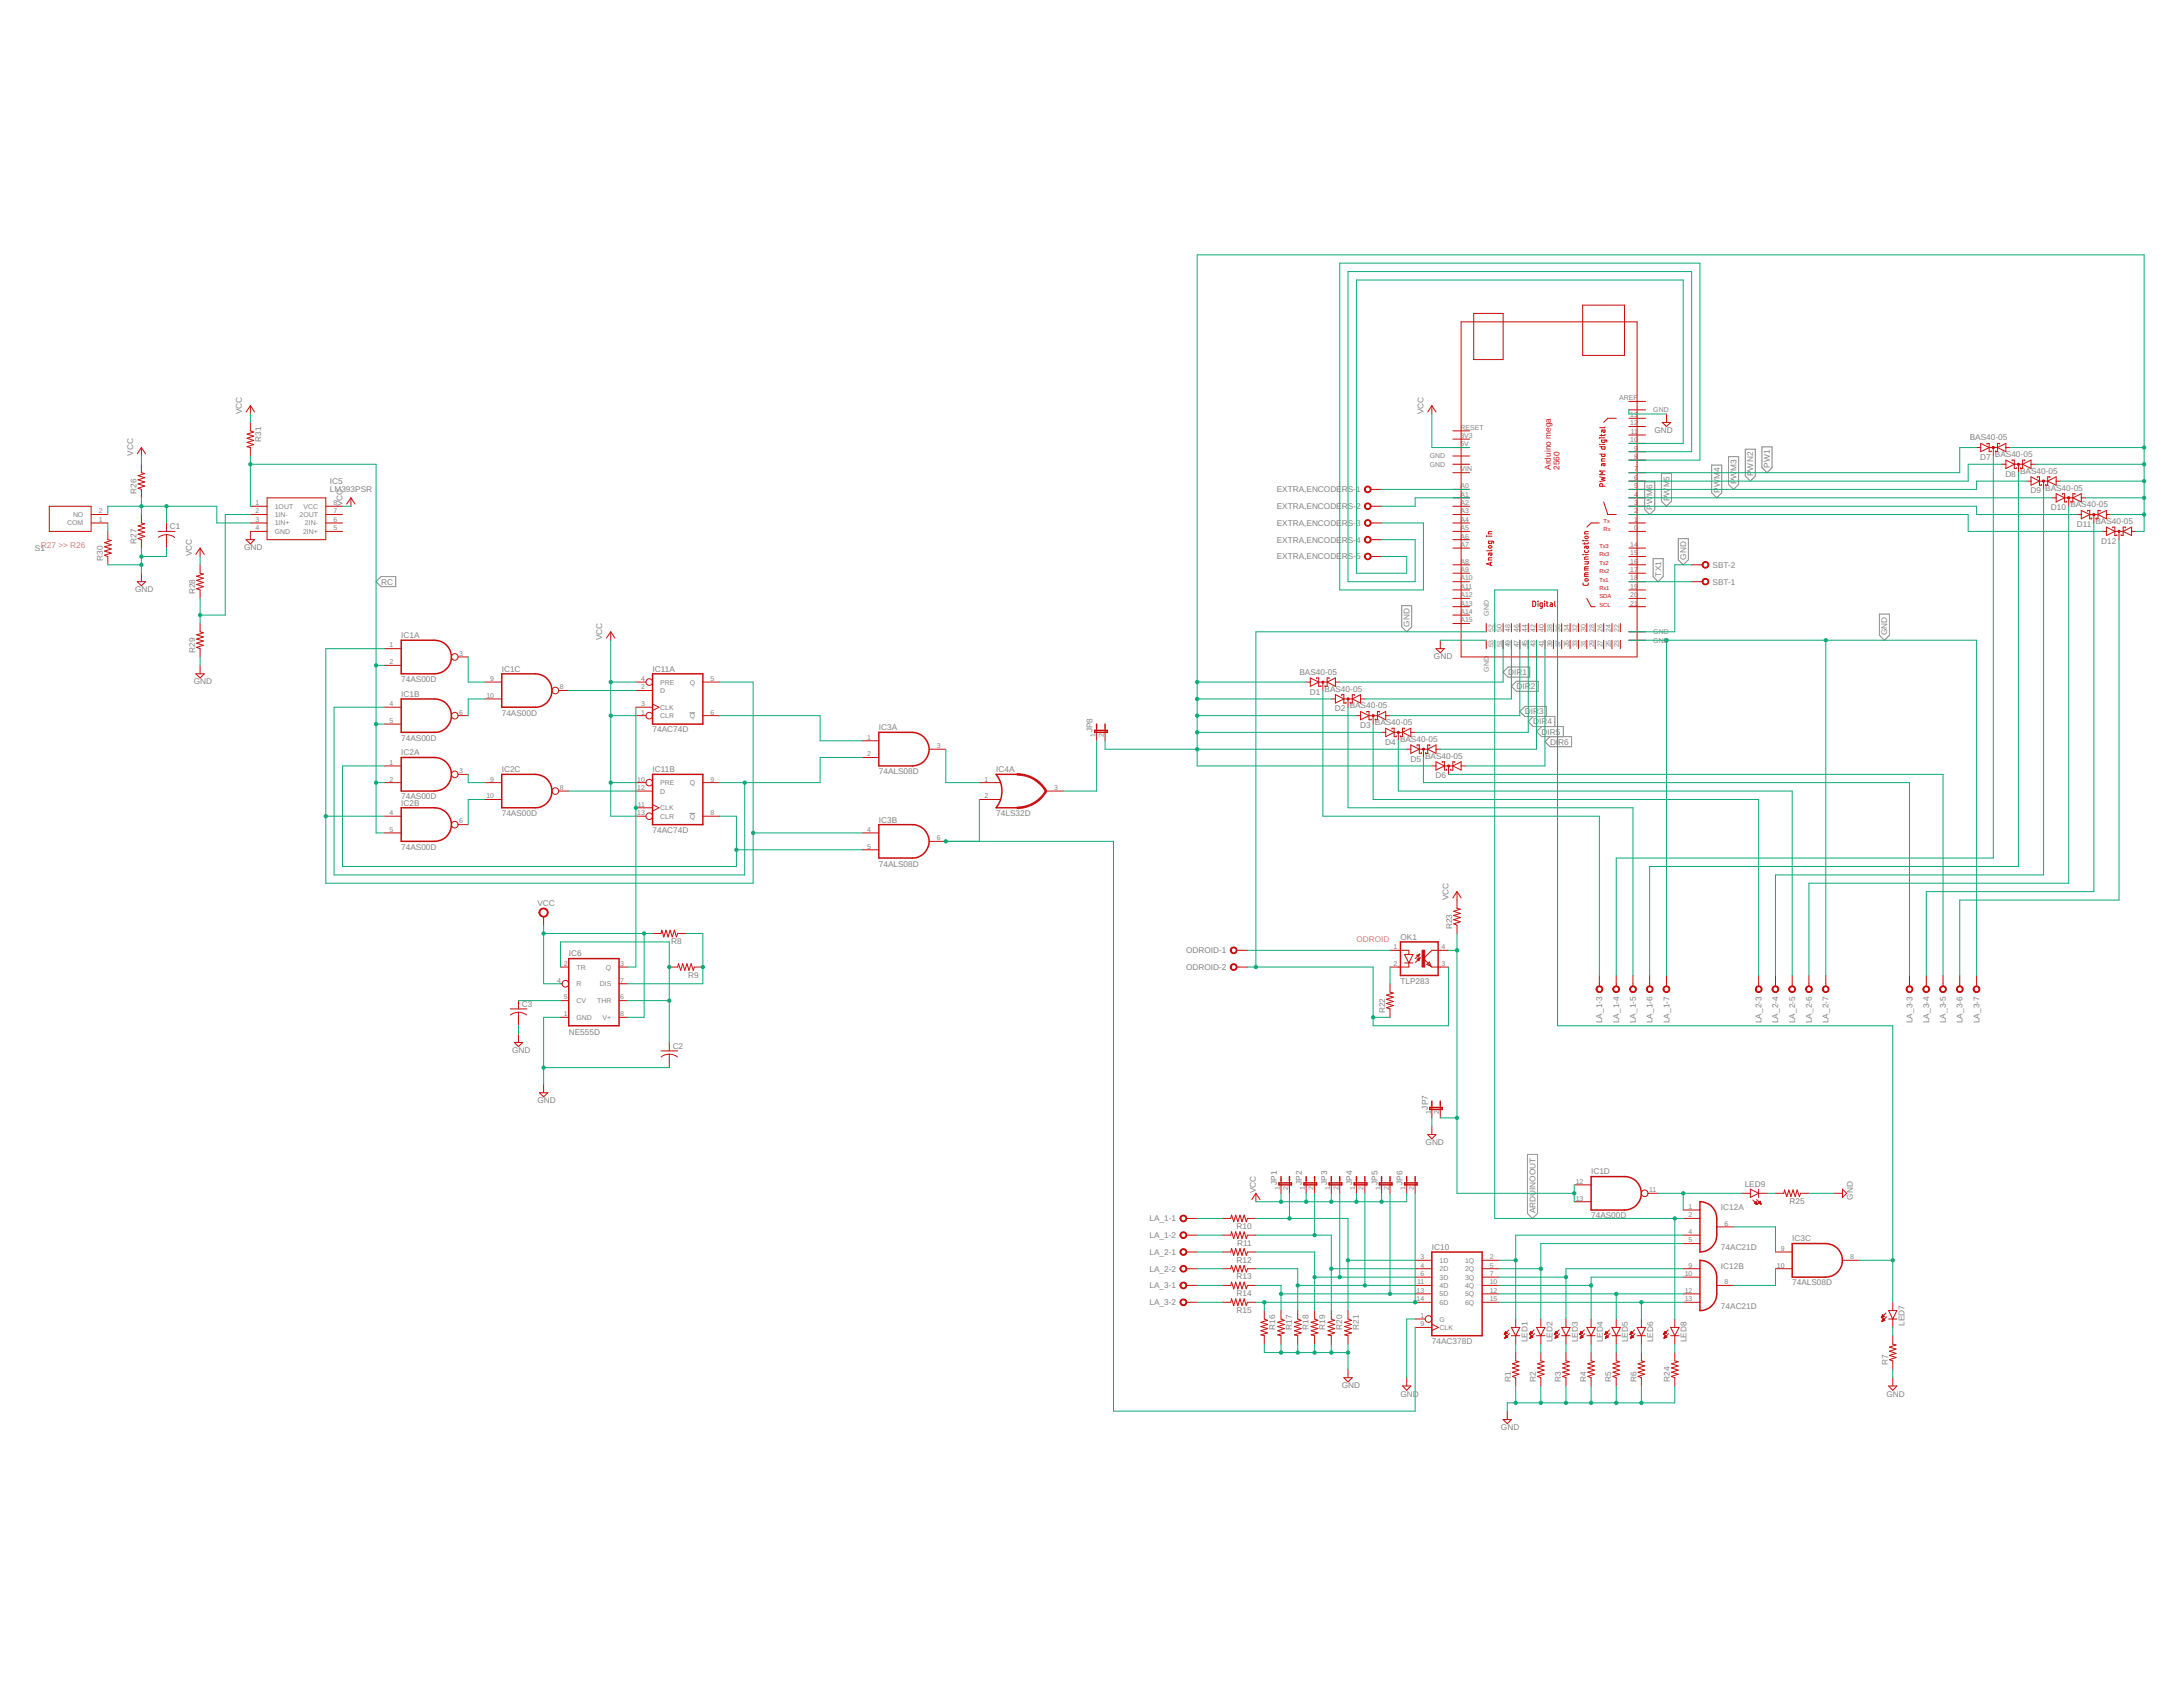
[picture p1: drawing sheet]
<svg xmlns="http://www.w3.org/2000/svg" width="279mm" height="216mm" viewBox="0 0 279 216" stroke-linecap="round" stroke-linejoin="round" font-family="sans-serif">
<defs><g id="words">
<g font-size="1.1" fill="#808080">
<text x="31" y="53" transform="rotate(-90 31 53)">VCC</text>
<text x="182.2" y="53" transform="rotate(-90 182.2 53)">VCC</text>
<text x="17" y="58.3" transform="rotate(-90 17 58.3)">VCC</text>
<text x="33.4" y="56.5" transform="rotate(-90 33.4 56.5)">R31</text>
<text x="211.7" y="55.4">GND</text>
<text x="226.5" y="59.8" transform="rotate(-90 226.5 59.8)">PW1</text>
<text x="252.1" y="56.3">BAS40-05</text>
<text x="253.4" y="58.9">D7</text>
<text x="255.3" y="58.5">BAS40-05</text>
<text x="17.5" y="63.2" transform="rotate(-90 17.5 63.2)">R26</text>
<text x="42.2" y="63">LM393PSR</text>
<text x="42.2" y="61.9">IC5</text>
<text x="43.8" y="64.8" transform="rotate(-90 43.8 64.8)">VCC</text>
<text x="163.4" y="63">EXTRA,ENCODE</text>
<text x="163.4" y="65.1">EXTRA,ENCODE</text>
<text x="171.7" y="63">RS-1</text>
<text x="171.7" y="65.1">RS-2</text>
<text x="211.5" y="65.2" transform="rotate(-90 211.5 65.2)">P</text>
<text x="211.5" y="64.5" transform="rotate(-90 211.5 64.5)">W</text>
<text x="211.5" y="63.5" transform="rotate(-90 211.5 63.5)">M</text>
<text x="211.5" y="62.6" transform="rotate(-90 211.5 62.6)">6</text>
<text x="213.7" y="64.1" transform="rotate(-90 213.7 64.1)">P</text>
<text x="213.7" y="63.4" transform="rotate(-90 213.7 63.4)">W</text>
<text x="213.7" y="62.4" transform="rotate(-90 213.7 62.4)">M</text>
<text x="213.7" y="61.5" transform="rotate(-90 213.7 61.5)">5</text>
<text x="220.1" y="63.1" transform="rotate(-90 220.1 63.1)">P</text>
<text x="220.1" y="62.4" transform="rotate(-90 220.1 62.4)">W</text>
<text x="220.1" y="61.3" transform="rotate(-90 220.1 61.3)">M</text>
<text x="220.1" y="60.4" transform="rotate(-90 220.1 60.4)">4</text>
<text x="222.2" y="62" transform="rotate(-90 222.2 62)">P</text>
<text x="222.2" y="61.3" transform="rotate(-90 222.2 61.3)">W</text>
<text x="222.2" y="60.2" transform="rotate(-90 222.2 60.2)">M3</text>
<text x="224.4" y="60.9" transform="rotate(-90 224.4 60.9)">P</text>
<text x="224.4" y="60.2" transform="rotate(-90 224.4 60.2)">WN2</text>
<text x="256.7" y="61">D8</text>
<text x="258.6" y="60.6">BAS40-05</text>
<text x="259.9" y="63.2">D9</text>
<text x="261.8" y="62.8">BAS40-05</text>
<text x="262.5" y="65.3">D10</text>
<text x="265" y="64.9">BAS40-05</text>
<text x="4.5" y="70.5">S1</text>
<text x="13.2" y="71.8" transform="rotate(-90 13.2 71.8)">R30</text>
<text x="17.5" y="69.6" transform="rotate(-90 17.5 69.6)">R27</text>
<text x="21.7" y="67.7">C1</text>
<text x="24.5" y="71.2" transform="rotate(-90 24.5 71.2)">VCC</text>
<text x="31.2" y="70.4">GND</text>
<text x="163.4" y="67.3">EXTRA,ENCODE</text>
<text x="163.4" y="69.4">EXTRA,ENCODE</text>
<text x="163.4" y="71.6">EXTRA,ENCODE</text>
<text x="171.7" y="67.3">RS-3</text>
<text x="171.7" y="69.4">RS-4</text>
<text x="171.7" y="71.6">RS-5</text>
<text x="215.8" y="71.6" transform="rotate(-90 215.8 71.6)">GND</text>
<text x="265.8" y="67.4">D11</text>
<text x="268.2" y="67.1">BAS40-05</text>
<text x="268.9" y="69.6">D12</text>
<text x="17.3" y="75.8">GND</text>
<text x="25" y="76" transform="rotate(-90 25 76)">R28</text>
<text x="48.8" y="74.8">RC</text>
<text x="212.6" y="73.8" transform="rotate(-90 212.6 73.8)">TX1</text>
<text x="219.2" y="74.8">SBT-1</text>
<text x="219.2" y="72.7">SBT-2</text>
<text x="25" y="83.5" transform="rotate(-90 25 83.5)">R29</text>
<text x="51.3" y="81.7">IC1A</text>
<text x="77.1" y="81.9" transform="rotate(-90 77.1 81.9)">VCC</text>
<text x="180.4" y="80.2" transform="rotate(-90 180.4 80.2)">GND</text>
<text x="241.6" y="81.3" transform="rotate(-90 241.6 81.3)">GND</text>
<text x="24.8" y="87.6">GND</text>
<text x="51.3" y="87.3">74AS00D</text>
<text x="51.3" y="89.2">IC1B</text>
<text x="64.2" y="86">IC1C</text>
<text x="83.5" y="86">IC11A</text>
<text x="166.3" y="86.4">BAS40-05</text>
<text x="167.6" y="88.9">D1</text>
<text x="169.5" y="88.5">BAS40-05</text>
<text x="183.5" y="84.4">GND</text>
<text x="193" y="86.4">DIR</text>
<text x="194.1" y="88.2">DIR</text>
<text x="194.8" y="86.4">1</text>
<text x="195.9" y="88.2">2</text>
<text x="51.3" y="94.8">74AS00D</text>
<text x="64.2" y="91.6">74AS00D</text>
<text x="83.5" y="93.7">74AC74D</text>
<text x="112.5" y="93.5">IC3A</text>
<text x="139.8" y="93.7" transform="rotate(-90 139.8 93.7)">JP8</text>
<text x="170.9" y="91">D2</text>
<text x="172.8" y="90.7">BAS40-05</text>
<text x="174.1" y="93.2">D3</text>
<text x="176" y="92.8">BAS40-05</text>
<text x="177.3" y="95.3">D4</text>
<text x="179.2" y="94.9">BAS40-05</text>
<text x="195.2" y="91.4">DIR3</text>
<text x="196.2" y="92.7">DIR</text>
<text x="197.3" y="94">DIR5</text>
<text x="198.1" y="92.7">4</text>
<text x="198.4" y="95.3">DI</text>
<text x="199.4" y="95.3">R6</text>
<text x="51.3" y="96.7">IC2A</text>
<text x="64.2" y="98.8">IC2C</text>
<text x="83.5" y="98.8">IC11B</text>
<text x="112.5" y="99.1">74ALS08D</text>
<text x="127.5" y="98.8">IC4A</text>
<text x="180.5" y="97.5">D5</text>
<text x="182.4" y="97.1">BAS40-05</text>
<text x="183.7" y="99.6">D6</text>
<text x="51.3" y="102.3">74AS00D</text>
<text x="51.3" y="103.1">IC2B</text>
<text x="64.2" y="104.5">74AS00D</text>
<text x="83.5" y="106.6">74AC74D</text>
<text x="112.5" y="105.3">IC3B</text>
<text x="127.5" y="104.5">74LS32D</text>
<text x="51.3" y="108.7">74AS00D</text>
<text x="112.5" y="110.9">74ALS08D</text>
<text x="68.8" y="116">VCC</text>
<text x="185.4" y="115.2" transform="rotate(-90 185.4 115.2)">VCC</text>
<text x="185.8" y="118.9" transform="rotate(-90 185.8 118.9)">R23</text>
<text x="72.8" y="122.4">IC6</text>
<text x="85.9" y="120.8">R8</text>
<text x="88.1" y="125.1">R9</text>
<text x="151.8" y="122">ODROID-1</text>
<text x="151.8" y="124.1">ODROID-2</text>
<text x="179.2" y="125.9">TLP283</text>
<text x="179.2" y="120.3">OK1</text>
<text x="66.8" y="128.9">C3</text>
<text x="177.3" y="129.7" transform="rotate(-90 177.3 129.7)">R22</text>
<text x="205.1" y="130.9" transform="rotate(-90 205.1 130.9)">LA_1-3</text>
<text x="207.2" y="130.9" transform="rotate(-90 207.2 130.9)">LA_1-4</text>
<text x="209.4" y="130.9" transform="rotate(-90 209.4 130.9)">LA_1-5</text>
<text x="211.5" y="130.9" transform="rotate(-90 211.5 130.9)">LA_1-6</text>
<text x="213.7" y="130.9" transform="rotate(-90 213.7 130.9)">LA_1-7</text>
<text x="225.5" y="130.9" transform="rotate(-90 225.5 130.9)">LA_2-3</text>
<text x="227.6" y="130.9" transform="rotate(-90 227.6 130.9)">LA_2-4</text>
<text x="229.7" y="130.9" transform="rotate(-90 229.7 130.9)">LA_2-5</text>
<text x="231.9" y="130.9" transform="rotate(-90 231.9 130.9)">LA_2-6</text>
<text x="234" y="130.9" transform="rotate(-90 234 130.9)">LA_2-7</text>
<text x="244.8" y="130.9" transform="rotate(-90 244.8 130.9)">LA_3-3</text>
<text x="246.9" y="130.9" transform="rotate(-90 246.9 130.9)">LA_3-4</text>
<text x="249.1" y="130.9" transform="rotate(-90 249.1 130.9)">LA_3-5</text>
<text x="251.2" y="130.9" transform="rotate(-90 251.2 130.9)">LA_3-6</text>
<text x="253.3" y="130.9" transform="rotate(-90 253.3 130.9)">LA_3-7</text>
<text x="65.6" y="134.8">GND</text>
<text x="72.8" y="132.4">NE555D</text>
<text x="86.1" y="134.2">C2</text>
<text x="68.8" y="141.2">GND</text>
<text x="182.7" y="142" transform="rotate(-90 182.7 142)">JP7</text>
<text x="182.5" y="146.6">GND</text>
<text x="160.7" y="152.7" transform="rotate(-90 160.7 152.7)">VCC</text>
<text x="163.4" y="151.6" transform="rotate(-90 163.4 151.6)">JP1</text>
<text x="166.6" y="151.6" transform="rotate(-90 166.6 151.6)">JP2</text>
<text x="169.9" y="151.6" transform="rotate(-90 169.9 151.6)">JP3</text>
<text x="173.1" y="151.6" transform="rotate(-90 173.1 151.6)">JP4</text>
<text x="176.3" y="151.6" transform="rotate(-90 176.3 151.6)">JP5</text>
<text x="179.5" y="151.6" transform="rotate(-90 179.5 151.6)">JP6</text>
<text x="196.5" y="155.3" transform="rotate(-90 196.5 155.3)">ARDUINOOUT</text>
<text x="203.6" y="155.9">74AS00D</text>
<text x="203.6" y="150.3">IC1D</text>
<text x="220.3" y="154.9">IC12A</text>
<text x="223.3" y="152">LED9</text>
<text x="229" y="154.1">R25</text>
<text x="237.2" y="153.5" transform="rotate(-90 237.2 153.5)">GND</text>
<text x="147.1" y="156.3">LA_1-1</text>
<text x="147.1" y="158.4">LA_1-2</text>
<text x="147.1" y="160.6">LA_2-1</text>
<text x="158.3" y="157.3">R10</text>
<text x="158.3" y="161.6">R12</text>
<text x="158.3" y="159.5">R11</text>
<text x="183.3" y="160">IC10</text>
<text x="220.3" y="160">74AC21D</text>
<text x="229.4" y="158.9">IC3C</text>
<text x="147.1" y="162.7">LA_2-2</text>
<text x="147.1" y="164.9">LA_3-1</text>
<text x="147.1" y="167">LA_3-2</text>
<text x="158.3" y="163.7">R13</text>
<text x="158.3" y="165.9">R14</text>
<text x="220.3" y="167.5">74AC21D</text>
<text x="220.3" y="162.4">IC12B</text>
<text x="229.4" y="164.5">74ALS08D</text>
<text x="158.3" y="168">R15</text>
<text x="163.2" y="170.2" transform="rotate(-90 163.2 170.2)">R16</text>
<text x="165.3" y="170.2" transform="rotate(-90 165.3 170.2)">R17</text>
<text x="167.5" y="170.2" transform="rotate(-90 167.5 170.2)">R18</text>
<text x="169.6" y="170.2" transform="rotate(-90 169.6 170.2)">R19</text>
<text x="171.8" y="170.2" transform="rotate(-90 171.8 170.2)">R20</text>
<text x="173.9" y="170.2" transform="rotate(-90 173.9 170.2)">R21</text>
<text x="183.3" y="172">74AC378D</text>
<text x="195.5" y="171.8" transform="rotate(-90 195.5 171.8)">LED1</text>
<text x="198.7" y="171.8" transform="rotate(-90 198.7 171.8)">LED2</text>
<text x="201.9" y="171.8" transform="rotate(-90 201.9 171.8)">LED3</text>
<text x="205.1" y="171.8" transform="rotate(-90 205.1 171.8)">LED4</text>
<text x="208.4" y="171.8" transform="rotate(-90 208.4 171.8)">LED5</text>
<text x="211.6" y="171.8" transform="rotate(-90 211.6 171.8)">LED6</text>
<text x="215.9" y="171.8" transform="rotate(-90 215.9 171.8)">LED8</text>
<text x="243.8" y="169.7" transform="rotate(-90 243.8 169.7)">LED7</text>
<text x="171.7" y="177.7">GND</text>
<text x="179.2" y="178.7">GND</text>
<text x="193.4" y="176.8" transform="rotate(-90 193.4 176.8)">R1</text>
<text x="196.6" y="176.8" transform="rotate(-90 196.6 176.8)">R2</text>
<text x="199.8" y="176.8" transform="rotate(-90 199.8 176.8)">R3</text>
<text x="203" y="176.8" transform="rotate(-90 203 176.8)">R4</text>
<text x="206.2" y="176.8" transform="rotate(-90 206.2 176.8)">R5</text>
<text x="209.4" y="176.8" transform="rotate(-90 209.4 176.8)">R6</text>
<text x="213.7" y="176.8" transform="rotate(-90 213.7 176.8)">R24</text>
<text x="241.4" y="178.7">GND</text>
<text x="241.6" y="174.7" transform="rotate(-90 241.6 174.7)">R7</text>
<text x="192.1" y="183">GND</text>
</g>
<g font-size="1.1" fill="#c90d0c">
<text x="198.5" y="60.1" transform="rotate(-90 198.5 60.1)">Arduino mega</text>
<text x="199.6" y="60.1" transform="rotate(-90 199.6 60.1)">2560</text>
</g>
<g font-size="1.1" fill="#c8c832">
<text x="5.2" y="70.1">R27 &gt;&gt; R26</text>
<text x="173.6" y="120.5">ODROID</text>
</g>
<g font-size=".9" fill="#808080">
<text x="207.3" y="51.2">AREF</text>
<text x="208.7" y="53.4">13</text>
<text x="211.6" y="52.8">GND</text>
<text x="183" y="59.7">GND</text>
<text x="183" y="58.7">GND</text>
<text x="186.9" y="57.1">5V</text>
<text x="186.9" y="56.1">3V3</text>
<text x="186.9" y="55">RESET</text>
<text x="208.7" y="54.4">12</text>
<text x="208.7" y="56.6">10</text>
<text x="208.7" y="55.5">11</text>
<text x="209.1" y="57.7">9</text>
<text x="209.1" y="58.7">8</text>
<text x="12.7" y="65.7">2</text>
<text x="32.7" y="64.6">1</text>
<text x="32.7" y="65.7">2</text>
<text x="35.2" y="65.1">1OUT</text>
<text x="38.8" y="65.1">VCC</text>
<text x="42.7" y="64.6">8</text>
<text x="42.7" y="65.7">7</text>
<text x="186.9" y="65.7">A3</text>
<text x="186.9" y="64.6">A2</text>
<text x="186.9" y="63.6">A1</text>
<text x="186.9" y="62.5">A0</text>
<text x="186.9" y="60.3">VIN</text>
<text x="209.1" y="60.3">7</text>
<text x="209.1" y="61.4">6</text>
<text x="209.1" y="62.5">5</text>
<text x="209.1" y="63.6">4</text>
<text x="209.1" y="64.6">3</text>
<text x="209.1" y="65.7">2</text>
<text x="8.6" y="67.2">COM</text>
<text x="9.3" y="66.2">NO</text>
<text x="12.7" y="66.8">1</text>
<text x="32.7" y="66.8">3</text>
<text x="32.7" y="67.8">4</text>
<text x="35.2" y="66.2">1IN-</text>
<text x="35.2" y="67.2">1IN+</text>
<text x="35.2" y="68.3">GND</text>
<text x="38.3" y="66.2">2OUT</text>
<text x="38.8" y="68.3">2IN+</text>
<text x="39" y="67.2">2IN-</text>
<text x="42.7" y="66.8">6</text>
<text x="42.7" y="67.8">5</text>
<text x="186.9" y="70">A7</text>
<text x="186.9" y="68.9">A6</text>
<text x="186.9" y="67.8">A5</text>
<text x="186.9" y="66.8">A4</text>
<text x="208.7" y="70">14</text>
<text x="208.7" y="71.1">15</text>
<text x="209.1" y="66.8">1</text>
<text x="209.1" y="67.8">0</text>
<text x="186.9" y="77.5">A13</text>
<text x="186.9" y="76.4">A12</text>
<text x="186.9" y="75.4">A11</text>
<text x="186.9" y="74.3">A10</text>
<text x="186.9" y="73.2">A9</text>
<text x="186.9" y="72.1">A8</text>
<text x="208.7" y="72.1">16</text>
<text x="208.7" y="73.2">17</text>
<text x="208.7" y="74.3">18</text>
<text x="208.7" y="75.4">19</text>
<text x="208.7" y="76.4">20</text>
<text x="208.7" y="77.5">21</text>
<text x="49.9" y="82.9">1</text>
<text x="58.8" y="83.9">3</text>
<text x="186.9" y="79.6">A15</text>
<text x="186.9" y="78.6">A14</text>
<text x="190.6" y="78.8" transform="rotate(-90 190.6 78.8)">GND</text>
<text x="191.2" y="82.9" transform="rotate(-90 191.2 82.9)">53</text>
<text x="191.2" y="80.9" transform="rotate(-90 191.2 80.9)">52</text>
<text x="192.2" y="82.9" transform="rotate(-90 192.2 82.9)">51</text>
<text x="192.2" y="80.9" transform="rotate(-90 192.2 80.9)">50</text>
<text x="193.3" y="82.9" transform="rotate(-90 193.3 82.9)">49</text>
<text x="193.3" y="80.9" transform="rotate(-90 193.3 80.9)">48</text>
<text x="194.4" y="82.9" transform="rotate(-90 194.4 82.9)">47</text>
<text x="194.4" y="80.9" transform="rotate(-90 194.4 80.9)">46</text>
<text x="195.4" y="82.9" transform="rotate(-90 195.4 82.9)">45</text>
<text x="195.4" y="80.9" transform="rotate(-90 195.4 80.9)">44</text>
<text x="196.5" y="82.9" transform="rotate(-90 196.5 82.9)">43</text>
<text x="196.5" y="80.9" transform="rotate(-90 196.5 80.9)">42</text>
<text x="197.6" y="82.9" transform="rotate(-90 197.6 82.9)">41</text>
<text x="197.6" y="80.9" transform="rotate(-90 197.6 80.9)">40</text>
<text x="198.7" y="82.9" transform="rotate(-90 198.7 82.9)">39</text>
<text x="198.7" y="80.9" transform="rotate(-90 198.7 80.9)">38</text>
<text x="199.7" y="82.9" transform="rotate(-90 199.7 82.9)">37</text>
<text x="199.7" y="80.9" transform="rotate(-90 199.7 80.9)">36</text>
<text x="200.8" y="82.9" transform="rotate(-90 200.8 82.9)">35</text>
<text x="200.8" y="80.9" transform="rotate(-90 200.8 80.9)">34</text>
<text x="201.9" y="82.9" transform="rotate(-90 201.9 82.9)">33</text>
<text x="201.9" y="80.9" transform="rotate(-90 201.9 80.9)">32</text>
<text x="203" y="82.9" transform="rotate(-90 203 82.9)">31</text>
<text x="203" y="80.9" transform="rotate(-90 203 80.9)">30</text>
<text x="204" y="82.9" transform="rotate(-90 204 82.9)">29</text>
<text x="204" y="80.9" transform="rotate(-90 204 80.9)">28</text>
<text x="205.1" y="82.9" transform="rotate(-90 205.1 82.9)">27</text>
<text x="205.1" y="80.9" transform="rotate(-90 205.1 80.9)">26</text>
<text x="206.2" y="82.9" transform="rotate(-90 206.2 82.9)">25</text>
<text x="206.2" y="80.9" transform="rotate(-90 206.2 80.9)">24</text>
<text x="207.2" y="82.9" transform="rotate(-90 207.2 82.9)">23</text>
<text x="207.2" y="80.9" transform="rotate(-90 207.2 80.9)">22</text>
<text x="211.6" y="81.2">GND</text>
<text x="211.6" y="82.3">GND</text>
<text x="49.9" y="85">2</text>
<text x="62.3" y="89.3">10</text>
<text x="62.7" y="87.2">9</text>
<text x="71.6" y="88.2">8</text>
<text x="82" y="88.2">2</text>
<text x="82" y="87.2">4</text>
<text x="84.5" y="88.7">D</text>
<text x="84.5" y="87.6">PRE</text>
<text x="88.3" y="87.6">Q</text>
<text x="90.9" y="87.2">5</text>
<text x="190.5" y="86" transform="rotate(-90 190.5 86)">GND</text>
<text x="49.9" y="90.4">4</text>
<text x="49.9" y="92.5">5</text>
<text x="58.8" y="91.4">6</text>
<text x="82" y="91.4">1</text>
<text x="82" y="90.4">3</text>
<text x="84.5" y="91.9">CLR</text>
<text x="84.5" y="90.8">CLK</text>
<text x="88.3" y="91.9">Q</text>
<text x="90.9" y="91.4">6</text>
<text x="111" y="94.7">1</text>
<text x="119.9" y="95.7">3</text>
<text x="140.2" y="94.4" transform="rotate(-90 140.2 94.4)">1</text>
<text x="141.3" y="94.4" transform="rotate(-90 141.3 94.4)">2</text>
<text x="49.9" y="97.9">1</text>
<text x="49.9" y="100">2</text>
<text x="58.8" y="98.9">3</text>
<text x="62.7" y="100">9</text>
<text x="71.6" y="101.1">8</text>
<text x="81.6" y="101.1">12</text>
<text x="81.6" y="100">10</text>
<text x="84.5" y="101.6">D</text>
<text x="84.5" y="100.5">PRE</text>
<text x="88.3" y="100.5">Q</text>
<text x="90.9" y="100">9</text>
<text x="111" y="96.8">2</text>
<text x="126" y="100">1</text>
<text x="134.9" y="101.1">3</text>
<text x="49.9" y="104.3">4</text>
<text x="49.9" y="106.5">5</text>
<text x="58.8" y="105.4">6</text>
<text x="62.3" y="102.2">10</text>
<text x="81.6" y="104.3">13</text>
<text x="81.6" y="103.2">11</text>
<text x="84.5" y="104.8">CLR</text>
<text x="84.5" y="103.7">CLK</text>
<text x="88.3" y="104.8">Q</text>
<text x="90.9" y="104.3">8</text>
<text x="111" y="106.5">4</text>
<text x="119.9" y="107.5">6</text>
<text x="126" y="102.2">2</text>
<text x="111" y="108.6">5</text>
<text x="71.3" y="125.8">4</text>
<text x="72.2" y="123.6">2</text>
<text x="73.8" y="124.1">TR</text>
<text x="77.5" y="124.1">Q</text>
<text x="79.4" y="123.6">3</text>
<text x="79.4" y="125.8">7</text>
<text x="178.3" y="121.5">1</text>
<text x="178.3" y="123.6">2</text>
<text x="184.5" y="123.6">3</text>
<text x="184.5" y="121.5">4</text>
<text x="72.2" y="127.9">5</text>
<text x="72.2" y="130">1</text>
<text x="73.8" y="126.2">R</text>
<text x="73.8" y="128.4">CV</text>
<text x="73.8" y="130.5">GND</text>
<text x="76.4" y="128.4">THR</text>
<text x="76.8" y="126.2">DIS</text>
<text x="77.1" y="130.5">V+</text>
<text x="79.4" y="127.9">6</text>
<text x="79.4" y="130">8</text>
<text x="183.1" y="142.6" transform="rotate(-90 183.1 142.6)">1</text>
<text x="184.2" y="142.6" transform="rotate(-90 184.2 142.6)">2</text>
<text x="163.8" y="152.3" transform="rotate(-90 163.8 152.3)">1</text>
<text x="164.9" y="152.3" transform="rotate(-90 164.9 152.3)">2</text>
<text x="167" y="152.3" transform="rotate(-90 167 152.3)">1</text>
<text x="168.1" y="152.3" transform="rotate(-90 168.1 152.3)">2</text>
<text x="170.2" y="152.3" transform="rotate(-90 170.2 152.3)">1</text>
<text x="171.3" y="152.3" transform="rotate(-90 171.3 152.3)">2</text>
<text x="173.5" y="152.3" transform="rotate(-90 173.5 152.3)">1</text>
<text x="174.5" y="152.3" transform="rotate(-90 174.5 152.3)">2</text>
<text x="176.7" y="152.3" transform="rotate(-90 176.7 152.3)">1</text>
<text x="177.8" y="152.3" transform="rotate(-90 177.8 152.3)">2</text>
<text x="179.9" y="152.3" transform="rotate(-90 179.9 152.3)">1</text>
<text x="181" y="152.3" transform="rotate(-90 181 152.3)">2</text>
<text x="201.7" y="151.5">12</text>
<text x="201.7" y="153.6">13</text>
<text x="211.1" y="152.6">11</text>
<text x="216.1" y="154.7">1</text>
<text x="216.1" y="155.8">2</text>
<text x="181.8" y="161.1">3</text>
<text x="184.2" y="161.6">1D</text>
<text x="187.5" y="161.6">1Q</text>
<text x="190.7" y="161.1">2</text>
<text x="216.1" y="157.9">4</text>
<text x="216.1" y="159">5</text>
<text x="220.7" y="156.9">6</text>
<text x="227.9" y="160.1">9</text>
<text x="236.8" y="161.1">8</text>
<text x="181.3" y="165.4">13</text>
<text x="181.3" y="166.5">14</text>
<text x="181.4" y="164.4">11</text>
<text x="181.8" y="162.2">4</text>
<text x="181.8" y="163.3">6</text>
<text x="184.2" y="162.7">2D</text>
<text x="184.2" y="163.8">3D</text>
<text x="184.2" y="164.8">4D</text>
<text x="184.2" y="165.9">5D</text>
<text x="184.2" y="167">6D</text>
<text x="187.5" y="162.7">2Q</text>
<text x="187.5" y="163.8">3Q</text>
<text x="187.5" y="164.8">4Q</text>
<text x="187.5" y="165.9">5Q</text>
<text x="187.5" y="167">6Q</text>
<text x="190.7" y="162.2">5</text>
<text x="190.7" y="163.3">7</text>
<text x="190.7" y="164.4">10</text>
<text x="190.7" y="165.4">12</text>
<text x="190.7" y="166.5">15</text>
<text x="215.6" y="163.3">10</text>
<text x="215.6" y="165.4">12</text>
<text x="215.6" y="166.5">13</text>
<text x="216.1" y="162.2">9</text>
<text x="220.7" y="164.4">8</text>
<text x="227.4" y="162.2">10</text>
<text x="181.8" y="168.7">1</text>
<text x="181.8" y="169.7">9</text>
<text x="184.2" y="169.1">G</text>
<text x="184.2" y="170.2">CLK</text>
</g>
<g font-size=".7" fill="#c90d0c">
<text x="204.7" y="70.1">Tx3</text>
<text x="204.7" y="71.2">Rx3</text>
<text x="205.2" y="66.9">Tx</text>
<text x="205.2" y="68">Rx</text>
<text x="204.7" y="72.3">Tx2</text>
<text x="204.7" y="73.4">Rx2</text>
<text x="204.7" y="74.4">Tx1</text>
<text x="204.7" y="75.5">Rx1</text>
<text x="204.7" y="76.6">SDA</text>
<text x="204.7" y="77.6">SCL</text>
</g>
</g></defs>
<g fill="none" stroke="#808080" stroke-width=".13">
<path d="M219.1 59.5h1.3v3.6l-.7 .6-.6-.6zM221.2 58.4h1.3v3.6l-.6 .6-.7-.6zM223.4 57.5h1.3v3.4l-.7 .7-.6-.7zM225.5 57.2h1.3v2.6l-.6 .7-.7-.7zM48.8 73.8h1.9v1.3h-1.9l-.7-.7zM179.4 77.5h1.3v2.7l-.7 .7-.6-.7zM210.5 61.7h1.3v3.5l-.7 .6-.6-.6zM211.6 71.5h1.3v2.3l-.7 .6-.6-.6zM212.6 60.6h1.3v3.5l-.6 .7-.7-.7zM214.8 68.9h1.3v2.7l-.7 .7-.6-.7zM240.5 78.6h1.3v2.7l-.6 .6-.7-.6zM88.3 91.2h.7"/>
<path d="M193 85.4h2.8v1.3h-2.8l-.6-.7zM193.4 87.8l.7-.6h2.8v1.3h-2.8zM196.2 91.7l-.6 .7 .6 .6h3.9v1.3M197.3 93l-.6 .6 .6 .7h3.8v1.3h-2.7l-.7-.7 .7-.6M197.9 91.7v-1.3h-2.7l-.7 .7 .7 .6h3.8v1.3M88.3 104.1h.7M195.5 147.7h1.3v7.6l-.7 .6-.6-.6z"/>
</g>
<g fill="none" stroke="#c90d0c" stroke-width=".13">
<path d="M202.6 39.1h5.3v6.4h-5.3zM18.1 59.4v1.1l.4 .1-.8 .3 .8 .2-.8 .3 .8 .3-.8 .2 .8 .3-.8 .3 .4 .1v1.1M18.1 57.3v1.1M18.1 57.3l.5 .8M18.1 57.3l-.5 .8M32 51.9v1.1M32 54.1v1l.5 .2-.9 .3 .9 .2-.9 .3 .9 .3-.9 .2 .9 .3-.9 .3 .4 .1v1.1M32 51.9l.6 .8M32 51.9l-.5 .8M183.3 51.9l.5 .8M183.3 51.9l-.6 .8M183.3 51.9v1.1"/>
<path d="M185.9 59.4h2.2M185.9 58.4h2.2M185.9 57.3h2.2M185.9 56.2h2.2M185.9 55.1h2.2M187 41.2h22.5v42.9h-22.5zM188.6 40.1h3.8v5.9h-3.8zM204.7 58.1h.7v.3h-.4v-.3M204.7 57.2h.7v.2l-.4 .1v-.3M204.7 56h.1M204.7 56.9h.1M205 55.6v.2"/>
<path d="M205 56.9h.4M205 56h.4M205.2 59.3v.3h.2v-.3h-.3l-.1 .3M205.2 55v.3h.2v-.3h-.3l-.1 .3M205.4 58.7h-.3l-.1 .1v.2h.4M205.4 56.3v.3h-.4v-.3h.6l.1 .3M205.4 55.6v.1h-.7M205.4 54.6l-.1 .1h-.6M206.9 53.5h-1.1l-.5 .6M208.5 51.4h2.1M208.5 52.5h2.1M208.5 53.5h2.1"/>
<path d="M208.5 54.6h2.1M208.5 55.7h2.1M208.5 56.7h2.1M208.5 57.8h2.1M208.5 58.9h2.1M212.7 54.1h1.1l-.5 .5zM213.3 53v1.1M253 57.3h.5M253.5 56.7l1.1 .6-1.1 .5zM254.3 56.9v-.2h.3v1.1h.2v-.1M254.6 57.3h1.1M255.1 57.3v1.1"/>
<path d="M255.7 57.3l1-.6v1.1zM255.9 56.9v-.2h-.2v1.1h-.3v-.1M256.2 59.4h.5M256.7 57.3h.6M256.7 58.9l1.1 .5-1.1 .6zM257.5 59v-.1h.3v1.1h.3v-.2M257.8 59.4h1.1M258.3 59.4v1.1M258.9 59.4l1-.5v1.1zM259.1 59v-.1h-.2v1.1h-.3v-.2M259.9 59.4h.6M6.3 64.8h5.4v3.2h-5.4z"/>
<path d="M11.7 65.8h2.1M11.7 66.9h2.1M13.8 68v1.1l.4 .1-.8 .2 .8 .3-.8 .3 .8 .3-.8 .2 .8 .3-.8 .3 .4 .1v1.1M17.6 74.4h1l-.5 .6zM18.1 65.8v1.1l.4 .1-.8 .3 .8 .3-.8 .2 .8 .3-.8 .3 .8 .2-.8 .3 .4 .2v1M18.1 73.4v1M20.2 68h2.2M20.3 68.8l.5-.3 .5-.1v1.7M21.3 68.4l.6 .1 .5 .3M21.3 66.9v1.1M25.6 72.3v1.1l.4 .1-.8 .2 .8 .3-.8 .3 .8 .2-.8 .3 .8 .3-.8 .3 .4 .1v1.1M25.6 70.1v1.1"/>
<path d="M25.6 79.8v1.1l.4 .1-.8 .2 .8 .3-.8 .3 .8 .2-.8 .3 .8 .3-.8 .2 .4 .2v1.1M25.6 70.1l.5 .9M25.6 70.1l-.5 .9M31.5 69.1h1.1l-.6 .5zM32 64.8h2.2M32 65.8h2.2M32 66.9h2.2M34.2 63.7h7.5v5.4h-7.5zM34.2 68h-2.2v1.1M41.7 64.8h2.1M41.7 65.8h2.1M41.7 66.9h2.1"/>
<path d="M41.7 68h2.1M44.9 63.7l.5 .8M44.9 63.7l-.5 .8M44.9 63.7v1.1M175.4 62.6h1.4M175.4 64.8h1.4M175.4 66.9h1.4M175.4 71.2h1.4M175.4 69.1h1.4M185.9 60.5h2.2M185.9 62.6h2.2M185.9 63.7h2.2"/>
<path d="M185.9 64.8h2.2M185.9 65.8h2.2M185.9 66.9h2.2M185.9 68h2.2M185.9 70.1h2.2M185.9 72.3h2.2M185.9 73.4h2.2M185.9 74.4h2.2M185.9 75.5h2.2M185.9 76.6h2.2M185.9 77.6h2.2M185.9 79.8h2.2"/>
<path d="M185.9 78.7h2.2M185.9 69.1h2.2M190.2 79.8v1.1M190.3 68.6h.1M190.5 68.6h.4M190.7 70.8v.2h.2v-.2h-.3h-.1v.3M190.8 72v.3M190.9 71.4h-.3l-.1 .1v.2h.4M190.9 70.4l-.1 .1h-.5M190.9 69.3v.3l-.4-.1v-.2h.6l.1 .2M190.9 68h-.3l-.1 .1v.2h.4M190.9 71.9l-.6 .3 .6 .2"/>
<path d="M191.3 79.8v1.1M192.4 79.8v1.1M193.4 79.8v1.1M194.5 79.8v1.1M195.6 79.8v1.1M196.2 76.9l.3 .1 .1 .4-.2 .2h-.2zM196.7 79.8v1.1M196.8 76.9h.1M196.8 76.9v.1M196.8 77.2v.4M197.4 77.6h-.2l-.1-.1v-.2l.1-.1h.2v.5v.1l-.3 .1M197.7 76.9h.1"/>
<path d="M197.7 76.9v.1M197.7 77.2v.4M197.7 79.8v1.1M197.9 77.2h.2M198 76.9v.7h.1M198.4 77.2h.2l.1 .1v.3h-.3v-.2l.3-.1M198.8 79.8v1.1M199 76.9v.6l.1 .1M199.9 79.8v1.1M201 79.8v1.1M202 79.8v1.1M202.6 74.6v.2l.2 .1h.4l.1-.3"/>
<path d="M202.6 69.2h.1M202.6 71h.1M202.8 71.9h.5l-.1 .3h-.4M202.8 70.4v.3h.1h.3l.1-.3M202.8 69.4v.3M202.8 73.5h.5M202.8 72.7h.5M202.8 71h.5M202.8 69.2h.5M202.9 74.1h.3l.1 .2-.2 .1-.2-.1zM202.9 68.6h.3l.1 .2-.2 .1h-.2zM203 69.9l.1 .3 .2-.1v-.2h-.4l-.1 .3"/>
<path d="M203.1 76.6l.5 1h.6M203.1 79.8v1.1M203.3 73.3h-.4l-.1 .1v.4h.5M203.3 72.5h-.4l-.1 .1v.4h.5M203.3 71.3h-.4l-.1 .1v.2h.5M203.3 69.4l-.1 .2h-.6M203.3 68h-.4l-.1 .1v.2h.5M204.2 79.8v1.1M204.7 66.9h-1.1l-.5 .6M204.7 61l.7 .2-.4 .1 .4 .2-.7 .1M205.1 62.2v-.2l-.2-.2-.1 .2-.1 .2h.7M205.3 64.2l.5 1.6h1.1"/>
<path d="M205.3 79.8v1.1M205.4 60.3h-.7l.4 .2-.4 .2h.7M206.3 79.8v1.1M207.4 79.8v1.1M208.5 60.5h2.1M208.5 61.6h2.1M208.5 62.6h2.1M208.5 63.7h2.1M208.5 64.8h2.1M208.5 65.8h2.1M208.5 66.9h2.1M208.5 68h2.1"/>
<path d="M208.5 70.1h2.1M208.5 71.2h2.1M208.5 72.3h2.1M208.5 73.4h2.1M208.5 74.4h2.1M208.5 75.5h2.1M208.5 76.6h2.1M208.5 77.6h2.1M216.5 72.3h1.4M216.5 74.4h1.4M259.4 61.6h.5M259.9 61l1.1 .6-1.1 .5z"/>
<path d="M260.8 61.1v-.1h.2v1.1h.3v-.1M261 61.6h1.1M261.6 61.6v1M262.1 61.6l1.1-.6v1.1zM262.4 61.1v-.1h-.3v1.1h-.3v-.1M262.6 63.7h.6M263.2 61.6h.5M263.2 63.2l1 .5-1 .5zM264 63.3v-.1h.2v1h.3v-.1M264.2 63.7h1.1M264.8 63.7v1.1M265.3 63.7l1.1-.5v1z"/>
<path d="M265.6 63.3v-.1h-.3v1h-.3v-.1M265.9 65.8h.5M266.4 63.7h.5M266.4 65.3l1.1 .5-1.1 .6zM267.2 65.4v-.1h.3v1.1h.2v-.1M267.5 65.8h1M268 65.8v1.1M268.5 65.8l1.1-.5v1.1zM268.8 65.4v-.1h-.3v1.1h-.2v-.1M269.1 68h.5M269.6 65.8h.5M269.6 67.5l1.1 .5-1.1 .5z"/>
<path d="M270.4 67.6v-.1h.3v1h.2v-.1M270.7 68h1M271.2 68v1.1M271.7 68l1.1-.5v1zM272 67.6v-.1h-.3v1h-.2v-.1M272.8 68h.5M25.1 86.2h1l-.5 .6zM25.6 85.2v1M49.2 90.5h2.2M49.2 98h2.2M49.2 83h2.2M49.2 85.2h2.2"/>
<path d="M49.2 92.7h2.2M58.6 84.1h1.3M58.6 91.6h1.3M58.6 99.1h1.3M62.1 87.3h2.1M62.1 89.5h2.1M71.5 88.4h1.3M78.2 80.9l.5 .8M78.2 80.9l-.6 .8M78.2 80.9v1M81.4 91.6h1.3M81.4 88.4h2.1"/>
<path d="M81.4 90.5h2.1M81.4 87.3h1.3M83.5 90.1l.8 .4-.8 .4M90 91.6h2.1M90 87.3h2.1M110.3 94.8h2.2M110.3 96.9h2.2M118.9 95.9h2.2M140.4 93.2v1.6M141.4 93.2v1.6M167.2 87.3h.5M167.7 86.8l1.1 .5-1.1 .5z"/>
<path d="M168.5 86.9v-.1h.3v1h.3v-.1M168.8 87.3h1.1M169.3 87.3v1.1M169.9 87.3l1-.5v1zM170.1 86.9v-.1h-.2v1h-.3v-.1M170.4 89.5h.5M170.9 87.3h.6M170.9 88.9l1.1 .6-1.1 .5zM171.7 89v-.1h.3v1.1h.3v-.1M172 89.5h1.1M172.5 89.5v1M173.1 89.5l1-.6v1.1z"/>
<path d="M173.3 89v-.1h-.2v1.1h-.3v-.1M173.6 91.6h.5M174.1 91.1l1.1 .5-1.1 .5zM174.1 89.5h.6M174.9 91.2v-.1h.3v1h.3v-.1M175.2 91.6h1.1M175.7 91.6v1.1M176.3 91.6l1.1-.5v1zM176.6 91.2v-.1h-.3v1h-.3v-.1M176.8 93.7h.6M177.4 91.6h.5M177.4 93.2l1 .5-1 .6z"/>
<path d="M178.2 93.3v-.1h.2v1.1h.3v-.1M178.4 93.7h1.1M179 93.7v1.1M179.5 93.7l1.1-.5v1.1zM179.8 93.3v-.1h-.3v1.1h-.3v-.1M180 95.9h.6M180.6 95.3l1.1 .6-1.1 .5zM180.6 93.7h.5M181.4 95.5v-.2h.3v1.1h.2v-.1M181.7 95.9h1M182.2 95.9v1M182.7 95.9l1.1-.6v1.1z"/>
<path d="M183 95.5v-.2h-.3v1.1h-.2v-.1M183.3 98h.5M183.8 97.5l1.1 .5-1.1 .6zM183.8 95.9h.5M183.8 83h1.1l-.6 .5zM184.3 81.9v1.1M184.6 97.6v-.1h.3v1.1h.2v-.2M184.9 98h1M185.4 98v1.1M185.9 98l1.1-.5v1.1zM186.2 97.6v-.1h-.3v1.1h-.2v-.2M187 98h.6"/>
<path d="M190.2 81.9v1.1M191.3 81.9v1.1M192.4 81.9v1.1M193.4 81.9v1.1M194.5 81.9v1.1M195.6 81.9v1.1M196.7 81.9v1.1M197.7 81.9v1.1M198.8 81.9v1.1M199.9 81.9v1.1M201 81.9v1.1M202 81.9v1.1"/>
<path d="M203.1 81.9v1.1M204.2 81.9v1.1M205.3 81.9v1.1M206.3 81.9v1.1M207.4 81.9v1.1M208.5 80.9h2.1M208.5 81.9h2.1M49.2 104.5h2.2M49.2 100.2h2.2M49.2 106.6h2.2M58.6 105.5h1.3M62.1 100.2h2.1"/>
<path d="M62.1 102.3h2.1M69.6 117.3v1.1M71.5 101.2h1.3M81.4 104.5h1.3M81.4 101.2h2.1M81.4 103.4h2.1M81.4 100.2h1.3M83.5 103l.8 .4-.8 .4M83.5 119.5h1.1l.1-.5 .3 .9 .2-.9 .3 .9 .3-.9 .2 .9 .3-.9 .3 .9 .1-.4h1.1M90 104.5h2.1M90 100.2h2.1M110.3 106.6h2.2"/>
<path d="M110.3 108.8h2.2M118.9 107.7h2.2M125.3 100.2h2.7M125.3 102.3h2.7M133.9 101.2h2.2M186.5 114.1v2.1l.4 .2-.8 .2 .8 .3-.8 .3 .8 .2-.8 .3 .8 .3-.8 .2 .4 .2v1.1M186.5 114.1l.5 .8M186.5 114.1l-.6 .8M65.3 129.1h2.1M65.3 129.9l.5-.3h.6v1.7M65.8 133.4h1.1l-.5 .5zM66.4 129.5l.5 .1 .5 .3"/>
<path d="M66.4 128.1v1M66.4 132.3v1.1M69 139.8h1.1l-.5 .6zM69.6 138.8v1M71.7 123.8h1.1M71.7 125.9h.3M71.7 128.1h1.1M71.7 130.2h1.1M79.2 123.8h1.1M79.2 125.9h1.1M79.2 128.1h1.1M79.2 130.2h1.1"/>
<path d="M84.6 134.5h2.1M85.7 134.9a1.66 1.66 0 0 1 1 .4M85.7 134.9a1.55 1.55 0 0 0-1.1 .4M85.7 123.8h1l.1-.5 .3 .9 .3-.9 .3 .9 .2-.9 .3 .9 .3-.9 .2 .9 .2-.4h1.1M85.7 133.4v1.1M85.7 134.9v1.7M158.3 123.8h1.4M158.3 121.6h1.4M177.9 121.6h2.4v.6M177.9 125.9v1.1l.4 .1-.8 .3 .8 .2-.8 .3 .8 .3-.8 .2 .8 .3-.8 .3 .4 .1v1.1M179.8 122.2h1l-.5 1zM179.8 123.2h1"/>
<path d="M180.3 123.2v.6h-2.4M181.3 122.3l.4-.2-.2 .4zM181.4 122.7l.4-.1-.2 .4zM181.7 122.1l-.6 .6M181.8 122.6l-.6 .6M182.9 123.1l.3 .6-.6-.3zM185.4 121.6h-2.1l-1.1 1.1 1.1 1.1h2.1M204.7 124.8v1.4M206.9 124.8v1.4M209 124.8v1.4M211.1 124.8v1.4M213.3 124.8v1.4"/>
<path d="M225.1 124.8v1.4M227.2 124.8v1.4M229.4 124.8v1.4M231.5 124.8v1.4M233.7 124.8v1.4M244.4 124.8v1.4M246.5 124.8v1.4M248.7 124.8v1.4M250.8 124.8v1.4M253 124.8v1.4M151.8 155.9h1.4M151.8 158.1h1.4"/>
<path d="M156.4 155.9h1.1l.1-.4 .3 .9 .3-.9 .2 .9 .3-.9 .3 .9 .2-.9 .3 .9 .2-.5h1M156.4 158.1h1.1l.1-.5 .3 .9 .3-.9 .2 .9 .3-.9 .3 .9 .2-.9 .3 .9 .2-.4h1M160.7 152.7l.6 .8M160.7 152.7l-.5 .8M160.7 152.7v1.1M164 151.1v1.6M165 151.1v1.6M167.2 151.1v1.6M168.3 151.1v1.6M170.4 151.1v1.6M171.5 151.1v1.6M173.6 151.1v1.6"/>
<path d="M174.7 151.1v1.6M176.8 151.1v1.6M177.9 151.1v1.6M180 151.1v1.6M181.1 151.1v1.6M182.7 145.2h1.1l-.5 .6zM183.3 141.5v1.6M183.3 144.1v1.1M184.3 141.5v1.6M201.5 153.8h2.1M201.5 151.6h2.1M210.9 152.7h1.3"/>
<path d="M215.4 154.9h2.2M215.4 155.9h2.2M215.4 158.1h2.2M215.4 159.2h2.2M219.7 157h2.2M222.9 152.7h1.1M224 152.2l1.1 .5-1.1 .5zM224.3 153.6l.6 .6M224.6 154l.3 .2M224.6 154h.3M224.6 153.9h.2M224.7 153.9h.1"/>
<path d="M224.7 154.1h.2M224.7 153.8h.1M224.8 153.8l-.2 .2M224.8 153.8l.1 .4M224.8 154.1h.1M224.8 153.5l.6 .6M224.9 154.1h.1M224.9 154.2h.1M225 153.9h.3M225 153.9l.4 .2M225.1 154h.2M225.1 152.2v1"/>
<path d="M225.1 152.7h1.1M225.1 153.9h.2M225.1 154h.3M225.1 153.8h.2M225.2 153.8h.1M225.2 154h.2M225.3 153.7l-.3 .2M225.3 153.7l.1 .4M225.3 153.7v.1M225.3 154.1h.1M225.4 154.1h.1M227.2 152.7h1.1l.1-.4 .3 .8 .3-.8 .2 .8 .3-.8 .3 .8 .2-.8 .3 .8 .2-.4h1"/>
<path d="M234.7 152.7h1.1M235.8 152.2l.5 .5-.5 .5zM151.8 162.4h1.4M151.8 164.5h1.4M151.8 166.7h1.4M151.8 160.2h1.4M156.4 162.4h1.1l.1-.5 .3 .9 .3-.9 .2 .9 .3-.9 .3 .9 .2-.9 .3 .9 .2-.4h1M156.4 164.5h1.1l.1-.4 .3 .9 .3-.9 .2 .9 .3-.9 .3 .9 .2-.9 .3 .9 .2-.5h1M156.4 166.7h1.1l.1-.5 .3 .9 .3-.9 .2 .9 .3-.9 .3 .9 .2-.9 .3 .9 .2-.4h1M156.4 160.2h1.1l.1-.4 .3 .9 .3-.9 .2 .9 .3-.9 .3 .9 .2-.9 .3 .9 .2-.5h1M161.8 167.7v1.1l.4 .2-.8 .2 .8 .3-.8 .3 .8 .2-.8 .3 .8 .3-.8 .2 .4 .1v1.1M164 167.7v1.1l.4 .2-.9 .2 .9 .3-.9 .3 .9 .2-.9 .3 .9 .3-.9 .2 .5 .1v1.1"/>
<path d="M166.1 167.7v1.1l.4 .2-.8 .2 .8 .3-.8 .3 .8 .2-.8 .3 .8 .3-.8 .2 .4 .1v1.1M168.3 167.7v1.1l.4 .2-.9 .2 .9 .3-.9 .3 .9 .2-.9 .3 .9 .3-.9 .2 .5 .1v1.1M170.4 167.7v1.1l.4 .2-.8 .2 .8 .3-.8 .3 .8 .2-.8 .3 .8 .3-.8 .2 .4 .1v1.1M172 176.3h1.1l-.6 .5zM172.5 167.7v1.1l.5 .2-.9 .2 .9 .3-.9 .3 .9 .2-.9 .3 .9 .3-.9 .2 .4 .1v1.1M172.5 175.2v1.1M179.5 177.4h1.1l-.6 .5zM180 176.3v1.1M181.1 169.9h2.2M181.1 168.8h1.3M181.1 161.3h2.2M181.1 162.4h2.2"/>
<path d="M181.1 163.4h2.2M181.1 164.5h2.2M181.1 165.6h2.2M181.1 166.7h2.2M183.3 169.5l.8 .4-.8 .4M189.7 161.3h2.1M189.7 162.4h2.1M189.7 163.4h2.1M189.7 164.5h2.1M189.7 165.6h2.1M189.7 166.7h2.1M192.5 170.8h.1"/>
<path d="M192.6 170.7h.2M192.6 170.6h.2M192.6 171.2h.1M192.6 170.6h.3M192.6 171.2h.2M192.6 171.2h.3M192.7 170.5h.1M192.7 171.1h.3M192.7 171.1h.2M192.7 171h.2M192.7 170.7l-.1 .1M192.7 170.9h.1"/>
<path d="M192.8 170.9l.2 .2-.4 .2zM192.9 170.6l-.2-.2-.2 .4M192.9 170.6l-.4 .2M193.1 170.2l-.6 .6M193.2 170.7l-.6 .6M193.4 169.9h1.1l-.5 1zM193.4 170.9h1.1M194 173.1v1.1l.4 .1-.8 .2 .8 .3-.8 .3 .8 .2-.8 .3 .8 .3-.8 .2 .4 .2v1.1M194 168.8v1.1M194 170.9v1.1M195.7 170.8h.1M195.8 170.7h.2"/>
<path d="M195.8 170.6h.3M195.8 171.2h.1M195.9 170.6h.2M195.9 171.2h.1M195.9 171.2h.2M195.9 170.5h.1M195.9 171.1h.3M195.9 171h.2M195.9 170.7l-.1 .1M195.9 170.9h.1M196 170.9l.2 .2-.4 .2zM196.1 170.6l-.2-.2-.2 .4"/>
<path d="M196.1 170.6l-.4 .2M196.3 170.2l-.6 .6M196.4 170.7l-.6 .6M196.7 170.9h1M196.7 169.9h1l-.5 1zM197.2 173.1v1.1l.4 .1-.8 .2 .8 .3-.8 .3 .8 .2-.8 .3 .8 .3-.8 .2 .4 .2v1.1M197.2 168.8v1.1M197.2 170.9v1.1M199 170.8h.1M199 170.7h.2M199 170.6h.3M199 171.2h.1"/>
<path d="M199.1 170.6h.2M199.1 171.2h.1M199.1 171.2h.2M199.1 170.5h.1M199.1 171.1h.3M199.1 171h.2M199.1 170.7l-.1 .1M199.2 170.9h.1M199.2 170.9l.2 .2-.4 .2zM199.3 170.6l-.2-.2-.1 .4M199.3 170.6l-.3 .2M199.6 170.2l-.6 .6"/>
<path d="M199.6 170.7l-.6 .6M199.9 170.9h1.1M199.9 169.9h1.1l-.6 1zM200.4 173.1v1.1l.5 .1-.9 .2 .9 .3-.9 .3 .9 .2-.9 .3 .9 .3-.9 .2 .4 .2v1.1M200.4 168.8v1.1M200.4 170.9v1.1M202.2 170.8h.1M202.2 170.7h.2M202.2 170.6h.3M202.2 171.2h.1M202.3 170.6h.3M202.3 170.6h.2"/>
<path d="M202.3 171.2h.1M202.3 171.2h.2M202.3 170.5h.2M202.3 171.1h.3M202.3 170.5h.1M202.3 171h.3M202.4 170.7l-.2 .1M202.4 171h.1M202.4 170.9h.1M202.4 170.9l.2 .2-.4 .2zM202.6 170.6l-.2-.2-.2 .4M202.6 170.6l-.4 .2"/>
<path d="M202.8 170.2l-.6 .6M202.8 170.7l-.6 .6M203.1 170.9h1.1M203.1 169.9h1.1l-.6 1zM203.6 173.1v1.1l.5 .1-.9 .2 .9 .3-.9 .3 .9 .2-.9 .3 .9 .3-.9 .2 .4 .2v1.1M203.6 168.8v1.1M203.6 170.9v1.1M205.4 170.8h.1M205.4 170.7h.2M205.5 170.6h.2M205.5 171.2h.1M205.5 170.6h.3"/>
<path d="M205.5 171.2h.2M205.5 171.2h.3M205.5 170.5h.2M205.5 171.1h.3M205.5 170.5h.1M205.5 171h.3M205.6 170.7l-.2 .1M205.6 171h.1M205.6 170.9h.1M205.8 170.6l-.2-.2-.2 .4M205.8 170.6l-.4 .2M205.8 171.1l-.2-.2-.1 .4"/>
<path d="M205.8 171.1l-.3 .2M206 170.2l-.6 .6M206.1 170.7l-.6 .6M206.3 170.9h1.1M206.3 169.9h1.1l-.5 1zM206.9 173.1v1.1l.4 .1-.9 .2 .9 .3-.9 .3 .9 .2-.9 .3 .9 .3-.9 .2 .5 .2v1.1M206.9 168.8v1.1M206.9 170.9v1.1M208.6 170.8h.1M208.7 170.7h.2M208.7 170.6h.2M208.7 171.2h.1"/>
<path d="M208.7 170.6h.3M208.7 171.2h.2M208.7 171.2h.3M208.7 170.5h.2M208.7 171.1h.3M208.8 170.5h.1M208.8 171.1h.2M208.8 171h.2M208.8 170.7l-.2 .1M208.8 170.9h.1M208.9 170.9l.2 .2-.4 .2zM209 170.6l-.2-.2-.2 .4"/>
<path d="M209 170.6l-.4 .2M209.2 170.2l-.6 .6M209.3 170.7l-.6 .6M209.5 170.9h1.1M209.5 169.9h1.1l-.5 1zM210.1 173.1v1.1l.4 .1-.8 .2 .8 .3-.8 .3 .8 .2-.8 .3 .8 .3-.8 .2 .4 .2v1.1M210.1 168.8v1.1M210.1 170.9v1.1M212.9 170.8h.1M213 170.7h.1M213 170.6h.2M213 170.6h.3"/>
<path d="M213 171.2h.1M213 171.2h.2M213 170.5h.2M213 171.2h.3M213 171.1h.3M213.1 170.7l-.2 .1M213.1 170.4v.1M213.1 171h.2M213.1 170.9h.1M213.3 170.6l-.2-.2-.2 .4M213.3 170.6l-.4 .2M213.3 171.1l-.2-.2-.1 .4"/>
<path d="M213.3 171.1l-.3 .2M213.5 170.2l-.6 .6M213.6 170.7l-.6 .6M213.8 170.9h1.1M213.8 169.9h1.1l-.5 1zM214.4 168.8v1.1M214.4 170.9v1.1M214.4 173.1v1.1l.4 .1-.9 .2 .9 .3-.9 .3 .9 .2-.9 .3 .9 .3-.9 .2 .5 .2v1.1M215.4 162.4h2.2M215.4 163.4h2.2M215.4 165.6h2.2M215.4 166.7h2.2"/>
<path d="M219.7 164.5h2.2M227.2 162.4h2.2M227.2 160.2h2.2M235.8 161.3h2.2M240.8 168.6v.1M240.8 168.6h.1M240.8 168.6h.2M240.9 168.5h.1M240.9 168.5h.2M240.9 169.1h.1M240.9 168.5h.3M240.9 168.4h.2"/>
<path d="M240.9 169h.3M240.9 168.3h.1M241 168.3l-.2 .3M241 168.3l.2 .2-.4 .1M241 168.3h.1M241 168.9h.2M241 168.8h.1M241 168.7l-.1 .4M241 168.7l.2 .3-.3 .1M241.2 169h-.3M241.4 168l-.6 .6M241.4 168.5l-.5 .6"/>
<path d="M241.7 168.8h1.1M241.7 167.7h1.1l-.5 1.1zM241.7 177.4h1.1l-.5 .5zM242.3 170.9v1.1l.4 .1-.9 .3 .9 .3-.9 .2 .9 .3-.9 .3 .9 .2-.9 .3 .5 .2v1M242.3 166.7v1M242.3 168.8v1.1M242.3 176.3v1.1M192.4 181.7h1l-.5 .5zM192.9 180.6v1.1"/>
<circle cx="190.7" cy="70" r=".2"/>
<circle cx="58.2" cy="91.6" r=".42"/>
<circle cx="58.2" cy="99.1" r=".42"/>
<circle cx="58.2" cy="84.1" r=".42"/>
<circle cx="71.1" cy="88.4" r=".42"/>
<circle cx="83.1" cy="91.6" r=".42"/>
<circle cx="83.1" cy="87.3" r=".42"/>
<circle cx="58.2" cy="105.5" r=".42"/>
<circle cx="71.1" cy="101.2" r=".42"/>
<circle cx="83.1" cy="104.5" r=".42"/>
<circle cx="83.1" cy="100.2" r=".42"/>
<circle cx="72.4" cy="125.9" r=".42"/>
<circle cx="210.5" cy="152.7" r=".42"/>
<circle cx="182.8" cy="168.8" r=".42"/>
</g>
<g fill="none" stroke="#c90d0c" stroke-width=".19">
<path d="M51.4 81.9h4.2a2.15 2.15 0 0 1 2.2 2.2 2.15 2.15 0 0 1-2.2 2.1h-4.2zM51.4 89.5h4.2a2.14 2.14 0 0 1 2.2 2.1 2.14 2.14 0 0 1-2.2 2.1h-4.2zM51.4 96.9h4.2a2.15 2.15 0 0 1 2.2 2.2 2.15 2.15 0 0 1-2.2 2.1h-4.2zM64.2 86.2h4.3a2.14 2.14 0 0 1 2.1 2.2 2.14 2.14 0 0 1-2.1 2.1h-4.3zM64.2 99.1h4.3a2.14 2.14 0 0 1 2.1 2.1 2.14 2.14 0 0 1-2.1 2.2h-4.3zM83.5 86.2h6.5v6.5h-6.5zM83.5 99.1h6.5v6.4h-6.5zM112.5 93.7h4.3a2.15 2.15 0 0 1 2.1 2.2 2.15 2.15 0 0 1-2.1 2.1h-4.3zM130.2 99.1h-2.7a3.4 3.4 0 0 1 0 4.3h2.7M140.1 93.5h1.6v.2h-1.6zM140.4 92.7v.5M141.4 92.7v.5"/>
<path d="M51.4 103.4h4.2a2.15 2.15 0 0 1 2.2 2.1 2.15 2.15 0 0 1-2.2 2.2h-4.2zM112.5 105.5h4.3a2.14 2.14 0 0 1 2.1 2.2 2.14 2.14 0 0 1-2.1 2.1h-4.3zM72.8 122.7h6.4v8.6h-6.4zM179.2 120.5h4.9v4.3h-4.9zM163.7 151.4h1.6v.2h-1.6zM164 150.6v.5M165 150.6v.5M166.9 151.4h1.6v.2h-1.6zM167.2 150.6v.5M168.3 150.6v.5M170.1 151.4h1.6v.2h-1.6zM170.4 150.6v.5"/>
<path d="M171.5 150.6v.5M173.3 151.4h1.6v.2h-1.6zM173.6 150.6v.5M174.7 150.6v.5M176.6 151.4h1.6v.2h-1.6zM176.8 150.6v.5M177.9 150.6v.5M179.8 151.4h1.6v.2h-1.6zM180 150.6v.5M181.1 150.6v.5M183 141.7h1.6v.3h-1.6zM183.3 140.9v.6"/>
<path d="M184.3 140.9v.6M203.6 150.6h4.3a2.14 2.14 0 0 1 2.2 2.1 2.14 2.14 0 0 1-2.2 2.2h-4.3zM217.6 153.8a2.11 2.11 0 0 1 2.1 2.1v2.2a2.18 2.18 0 0 1-2.1 2.1zM229.4 159.2h4.3a2.15 2.15 0 0 1 2.1 2.1 2.15 2.15 0 0 1-2.1 2.1h-4.3zM183.3 160.2h6.4v10.7h-6.4zM217.6 161.3a2.15 2.15 0 0 1 2.1 2.1v2.2a2.15 2.15 0 0 1-2.1 2.1z"/>
</g>
<g fill="#c90d0c" stroke="#c90d0c" stroke-width=".13">
<path d="M69.2 116.4a.59 .59 0 0 1 .9 .1 .59 .59 0 0 1-.4 .9 .59 .59 0 0 1-.7-.6h.1a.48 .48 0 0 1 .6-.5 .48 .48 0 0 1 .2 .8 .48 .48 0 0 1-.8-.1v-.2h-.1z" fill-rule="evenodd"/>
<path d="M157.6 121.3a.43 .43 0 0 1 .7 .1 .43 .43 0 0 1-.3 .7 .43 .43 0 0 1-.5-.5h.1a.33 .33 0 0 1 .4-.3 .33 .33 0 0 1 .2 .5 .33 .33 0 0 1-.6 0v-.2h-.1z" fill-rule="evenodd"/>
<path d="M157.6 123.4a.43 .43 0 0 1 .7 .2 .43 .43 0 0 1-.3 .6 .43 .43 0 0 1-.5-.4h.1a.33 .33 0 0 1 .4-.4 .33 .33 0 0 1 .2 .6 .33 .33 0 0 1-.6-.1v-.1h-.1z" fill-rule="evenodd"/>
<path d="M218 74.1a.43 .43 0 0 1 .7 .2 .43 .43 0 0 1-.3 .6 .43 .43 0 0 1-.6-.5h.2a.32 .32 0 0 1 .4-.3 .32 .32 0 0 1 .1 .5 .32 .32 0 0 1-.5 0v-.2h-.2z" fill-rule="evenodd"/>
<path d="M218 71.9a.43 .43 0 0 1 .7 .2 .43 .43 0 0 1-.3 .6 .43 .43 0 0 1-.6-.4h.2a.32 .32 0 0 1 .4-.3 .32 .32 0 0 1 .1 .5 .32 .32 0 0 1-.5-.1v-.1h-.2z" fill-rule="evenodd"/>
<path d="M174.8 62.3a.43 .43 0 0 1 .7 .2 .43 .43 0 0 1-.4 .6 .43 .43 0 0 1-.5-.5h.1a.32 .32 0 0 1 .5-.3 .32 .32 0 0 1 .1 .5 .32 .32 0 0 1-.5 0l-.1-.2h-.1z" fill-rule="evenodd"/>
<path d="M174.8 64.5a.43 .43 0 0 1 .6 .1 .43 .43 0 0 1-.3 .6 .43 .43 0 0 1-.5-.4h.1a.32 .32 0 0 1 .4-.4 .32 .32 0 0 1 .2 .6 .32 .32 0 0 1-.5-.1l-.1-.1h-.1z" fill-rule="evenodd"/>
<path d="M174.8 66.6a.43 .43 0 0 1 .7 .2 .43 .43 0 0 1-.4 .6 .43 .43 0 0 1-.5-.5h.1a.32 .32 0 0 1 .5-.3 .32 .32 0 0 1 .1 .5 .32 .32 0 0 1-.5 0l-.1-.2h-.1z" fill-rule="evenodd"/>
<path d="M174.8 68.7a.43 .43 0 0 1 .7 .2 .43 .43 0 0 1-.4 .6 .43 .43 0 0 1-.5-.4h.1a.32 .32 0 0 1 .5-.3 .32 .32 0 0 1 .1 .5 .32 .32 0 0 1-.5-.1l-.1-.1h-.1z" fill-rule="evenodd"/>
<path d="M174.8 70.9a.43 .43 0 0 1 .6 .1 .43 .43 0 0 1-.3 .6 .43 .43 0 0 1-.5-.4h.1a.32 .32 0 0 1 .4-.3 .32 .32 0 0 1 .2 .5 .32 .32 0 0 1-.5 0l-.1-.2h-.1z" fill-rule="evenodd"/>
<path d="M169.2 87.2h.2v.2h-.2z" fill-rule="evenodd"/>
<path d="M172.4 89.3h.2v.2h-.2z" fill-rule="evenodd"/>
<path d="M175.7 91.5h.2v.2h-.2z" fill-rule="evenodd"/>
<path d="M178.9 93.6h.2v.2h-.2z" fill-rule="evenodd"/>
<path d="M182.1 95.8h.2v.2h-.2z" fill-rule="evenodd"/>
<path d="M185.3 97.9h.2v.2h-.2z" fill-rule="evenodd"/>
<path d="M151.2 155.6a.43 .43 0 0 1 .7 .2 .43 .43 0 0 1-.4 .6 .43 .43 0 0 1-.5-.5h.1a.33 .33 0 0 1 .5-.3 .33 .33 0 0 1 .1 .5 .33 .33 0 0 1-.5 0l-.1-.2h-.1z" fill-rule="evenodd"/>
<path d="M151.2 157.7a.43 .43 0 0 1 .7 .2 .43 .43 0 0 1-.4 .6 .43 .43 0 0 1-.5-.4h.1a.33 .33 0 0 1 .5-.4 .33 .33 0 0 1 .1 .6 .33 .33 0 0 1-.5-.1l-.1-.1h-.1z" fill-rule="evenodd"/>
<path d="M204.4 126.3a.43 .43 0 0 1 .7 .1 .43 .43 0 0 1-.3 .6 .43 .43 0 0 1-.5-.4h.1a.32 .32 0 0 1 .4-.3 .32 .32 0 0 1 .1 .5 .32 .32 0 0 1-.5-.1v-.1h-.1z" fill-rule="evenodd"/>
<path d="M206.6 126.3a.43 .43 0 0 1 .6 .1 .43 .43 0 0 1-.3 .6 .43 .43 0 0 1-.5-.4h.1a.33 .33 0 0 1 .5-.3 .33 .33 0 0 1 .1 .5 .33 .33 0 0 1-.5-.1l-.1-.1h-.1z" fill-rule="evenodd"/>
<path d="M208.7 126.3a.44 .44 0 0 1 .7 .1 .44 .44 0 0 1-.3 .6 .44 .44 0 0 1-.5-.4h.1a.33 .33 0 0 1 .5-.3 .33 .33 0 0 1 0 .6 .33 .33 0 0 1-.5-.2v-.1h-.1z" fill-rule="evenodd"/>
<path d="M210.9 126.3a.43 .43 0 0 1 .6 .1 .43 .43 0 0 1-.3 .6 .43 .43 0 0 1-.5-.4h.1a.32 .32 0 0 1 .4-.3 .32 .32 0 0 1 .2 .5 .32 .32 0 0 1-.5-.1l-.1-.1h-.1z" fill-rule="evenodd"/>
<path d="M213 126.3a.43 .43 0 0 1 .7 .1 .43 .43 0 0 1-.3 .6 .43 .43 0 0 1-.5-.4h.1a.33 .33 0 0 1 .4-.3 .33 .33 0 0 1 .1 .5 .33 .33 0 0 1-.5-.1v-.1h-.1z" fill-rule="evenodd"/>
<path d="M151.2 159.9a.43 .43 0 0 1 .7 .2 .43 .43 0 0 1-.4 .6 .43 .43 0 0 1-.5-.5h.1a.33 .33 0 0 1 .4-.3 .33 .33 0 0 1 .2 .5 .33 .33 0 0 1-.5 0l-.1-.2h-.1z" fill-rule="evenodd"/>
<path d="M151.2 162a.43 .43 0 0 1 .7 .2 .43 .43 0 0 1-.4 .6 .43 .43 0 0 1-.5-.4h.1a.33 .33 0 0 1 .5-.4 .33 .33 0 0 1 .1 .6 .33 .33 0 0 1-.5-.1l-.1-.1h-.1z" fill-rule="evenodd"/>
<path d="M224.8 126.3a.44 .44 0 0 1 .7 .1 .44 .44 0 0 1-.3 .6 .44 .44 0 0 1-.5-.4h.1a.33 .33 0 0 1 .4-.3 .33 .33 0 0 1 .1 .6 .33 .33 0 0 1-.5-.2v-.1h-.1z" fill-rule="evenodd"/>
<path d="M227 126.3a.43 .43 0 0 1 .6 .1 .43 .43 0 0 1-.3 .6 .43 .43 0 0 1-.5-.4h.1a.32 .32 0 0 1 .4-.3 .32 .32 0 0 1 .2 .5 .32 .32 0 0 1-.6-.1v-.1h-.1z" fill-rule="evenodd"/>
<path d="M229.1 126.3a.43 .43 0 0 1 .7 .1 .43 .43 0 0 1-.3 .6 .43 .43 0 0 1-.6-.4h.1a.33 .33 0 0 1 .5-.3 .33 .33 0 0 1 .1 .5 .33 .33 0 0 1-.5-.1l-.1-.1h-.1z" fill-rule="evenodd"/>
<path d="M231.2 126.3a.44 .44 0 0 1 .7 .1 .44 .44 0 0 1-.3 .6 .44 .44 0 0 1-.5-.4h.1a.33 .33 0 0 1 .5-.3 .33 .33 0 0 1 .1 .6 .33 .33 0 0 1-.6-.2v-.1h-.1z" fill-rule="evenodd"/>
<path d="M233.4 126.3a.43 .43 0 0 1 .7 .1 .43 .43 0 0 1-.3 .6 .43 .43 0 0 1-.6-.4h.1a.32 .32 0 0 1 .5-.3 .32 .32 0 0 1 .1 .5 .32 .32 0 0 1-.5-.1l-.1-.1h-.1z" fill-rule="evenodd"/>
<path d="M151.2 164.2a.43 .43 0 0 1 .7 .1 .43 .43 0 0 1-.4 .6 .43 .43 0 0 1-.5-.4h.1a.33 .33 0 0 1 .5-.3 .33 .33 0 0 1 .1 .5 .33 .33 0 0 1-.5 0l-.1-.2h-.1z" fill-rule="evenodd"/>
<path d="M151.2 166.3a.43 .43 0 0 1 .6 .2 .43 .43 0 0 1-.3 .6 .43 .43 0 0 1-.5-.4h.1a.33 .33 0 0 1 .4-.4 .33 .33 0 0 1 .2 .5 .33 .33 0 0 1-.5 0l-.1-.1h-.1z" fill-rule="evenodd"/>
<path d="M244.1 126.3a.44 .44 0 0 1 .7 .1 .44 .44 0 0 1-.3 .6 .44 .44 0 0 1-.5-.4h.1a.33 .33 0 0 1 .4-.3 .33 .33 0 0 1 .1 .6 .33 .33 0 0 1-.5-.2v-.1h-.1z" fill-rule="evenodd"/>
<path d="M246.3 126.3a.43 .43 0 0 1 .6 .1 .43 .43 0 0 1-.3 .6 .43 .43 0 0 1-.5-.4h.1a.32 .32 0 0 1 .4-.3 .32 .32 0 0 1 .2 .5 .32 .32 0 0 1-.5-.1l-.1-.1h-.1z" fill-rule="evenodd"/>
<path d="M248.4 126.3a.43 .43 0 0 1 .7 .1 .43 .43 0 0 1-.3 .6 .43 .43 0 0 1-.6-.4h.2a.33 .33 0 0 1 .4-.3 .33 .33 0 0 1 .1 .6 .33 .33 0 0 1-.5-.2v-.1h-.2z" fill-rule="evenodd"/>
<path d="M250.5 126.3a.44 .44 0 0 1 .7 .1 .44 .44 0 0 1-.3 .6 .44 .44 0 0 1-.5-.4h.1a.33 .33 0 0 1 .5-.3 .33 .33 0 0 1 .1 .6 .33 .33 0 0 1-.6-.2v-.1h-.1z" fill-rule="evenodd"/>
<path d="M252.7 126.3a.43 .43 0 0 1 .7 .1 .43 .43 0 0 1-.3 .6 .43 .43 0 0 1-.6-.4h.1a.32 .32 0 0 1 .5-.3 .32 .32 0 0 1 .1 .5 .32 .32 0 0 1-.5-.1l-.1-.1h-.1z" fill-rule="evenodd"/>
<path d="M130.2 103.3a4.2 4.2 0 0 0 3.6-2.1l.2 .1a4.3 4.3 0 0 1-3.8 2.2z" fill-rule="evenodd"/>
<path d="M130.2 99a4.3 4.3 0 0 1 3.8 2.2l-.2 .1a4.2 4.2 0 0 0-3.6-2.1z" fill-rule="evenodd"/>
<circle cx="255.1" cy="57.3" r=".15"/>
<circle cx="258.3" cy="59.4" r=".14"/>
<circle cx="261.6" cy="61.6" r=".14"/>
<circle cx="264.8" cy="63.7" r=".15"/>
<circle cx="268" cy="65.9" r=".14"/>
<circle cx="271.2" cy="68" r=".14"/>
</g>
<path d="M182 121.6h.4v2.2h-.4z" fill="#c90d0c" stroke="#c90d0c" stroke-width=".13"/>
<g fill="none" stroke="#0dab76" stroke-width=".13">
<path d="M18.1 58.4v1M32 53v1.1M32 58.4v6.4M32 59.4h16.1v47.2h1.1M183.3 53v4.3h4.8M208.5 56.7h6.9v-20.9h-41.8v37.6h6.4v-2.2h-3.2M208.5 57.8h8v-23h-44v39.6h8.6v-5.3h-4.3M208.5 52.5v.5h4.8M208.5 58.9h9.1v-25.2h-46.1v41.8h10.7v-8.6h-5.4M253 57.3h-2.2v3.2h-42.3M255.1 58.4v51.4h-48.2v15M256.2 59.4h-4.3v2.2h-43.4"/>
<path d="M257.3 57.3h17.1M260.5 59.4h13.9M13.8 65.8v-1h13.9v2.1h4.3M13.8 72.3h4.3M13.8 66.9v1.1M18.1 63.7v2.1M18.1 70.1v3.3M21.3 64.8v2.1M21.3 70.1v1.1h-3.2M25.6 71.2v1.1M25.6 76.6v3.2M32 65.8h-3.2v12.9h-3.2"/>
<path d="M43.8 64.8h1.1M176.8 62.6h11.3M188.1 63.7h-7v1.1h-4.3M208.5 64.8h44.5v1h12.9M208.5 74.4h8M208.5 65.8h43.4v2.2h17.2M208.5 63.7h54.1M216.5 72.3h-2.1v8.6h-5.9M258.3 60.5v50.4h-47.2v13.9M259.4 61.6h-6.4v1h-44.5M261.6 62.6v49.4h-34.4v12.8M263.7 61.6h10.7"/>
<path d="M264.8 64.8v48.2h-33.3v11.8M266.9 63.7h7.5M268 66.9v47.2h-21.5v10.7M270.1 65.8h4.3M271.2 69.1v46.1h-20.4v9.6M273.3 68h1.1v-35.4h-121.2v65.4h30.1M25.6 84.1v1.1M48.1 92.7h1.1M48.1 85.2h1.1M49.2 98h-5.4v12.9h50.5v-6.4h-2.2M49.2 83h-7.5v30h54.7v-25.7h-4.3M49.2 90.5h-6.4v21.5h52.5v-11.8"/>
<path d="M59.9 99.1v1.1h2.2M59.9 84.1v3.2h2.2M62.1 89.5h-2.2v2.1M72.8 88.4h8.6M78.2 81.9v22.6h3.2M78.2 91.6h3.2M78.2 87.3h3.2M81.4 90.5v33.3h-1.1M92.1 91.6h12.9v3.2h5.3M110.3 96.9h-5.3v3.3h-12.9M121.1 95.9v4.3h4.2M140.4 94.8v6.4h-4.3"/>
<path d="M141.4 94.8v1.1h38.6M153.2 91.6h20.4M153.2 87.3h14M153.2 89.5h17.2M153.2 93.7h23.6M169.3 88.4v16.1h35.4v20.3M172.5 90.5v12.9h36.5v21.4M175.7 92.7v9.6h49.4v22.5M179 94.8v6.4h50.4v23.6M182.2 96.9v3.3h62.2v24.6M184.3 81.9h5.9M185.4 99.1h63.3v25.7"/>
<path d="M190.2 80.9h-29.5v42.9M191.3 80.9v-5.4h8v55.8h43v35.4M191.3 81.9v74h24.1M192.4 81.9v5.4h-20.9M193.4 81.9v7.6h-18.7M194.5 81.9v9.7h-16.6M195.6 81.9v11.8h-14.5M196.7 81.9v14h-12.4M197.7 81.9v16.1h-10.1M208.5 81.9h44.5v42.9M213.3 81.9v42.9M233.7 81.9v42.9"/>
<path d="M41.7 104.5h7.5M48.1 100.2h1.1M62.1 102.3h-2.2v3.2M69.6 118.4v7.5h2.1M69.6 119.5h13.9M72.8 101.2h8.6M78.2 100.2h3.2M82.4 119.5v10.7h-2.1M87.8 119.5h2.2v6.4h-9.7M94.3 108.8h16M96.4 106.6h13.9M121.1 107.7h21.4v72.9h38.6v-10.7"/>
<path d="M125.3 102.3v5.4M186.5 119.5v33.2h15M66.4 131.3v1M66.4 128.1h5.3M69.6 136.6h16.1M71.7 130.2h-2.1v8.6M71.7 123.8v-3.3h14v12.9M80.3 128.1h5.4M159.7 123.8h16v7.5h9.7v-7.5M159.7 121.6h18.2M175.7 130.2h2.2M177.9 123.8v2.1"/>
<path d="M185.4 121.6h1.1M153.2 158.1h3.2M153.2 155.9h3.2M160.7 158.1h9.7v9.6M160.7 155.9h11.8v11.8M164 152.7v1.1M165 152.7v3.2M167.2 152.7v1.1M168.3 152.7v5.4M170.4 152.7v1.1M171.5 152.7v10.7M173.6 152.7v1.1"/>
<path d="M174.7 152.7v11.8M176.8 152.7v1.1M177.9 152.7v12.9M180 152.7v1.1h-19.3M181.1 152.7v14h-20.4M183.3 143.1v1M184.3 143.1h2.2M201.5 151.6v2.2M212.2 152.7h10.7M214.4 155.9v12.9M215.4 158.1h-21.4v10.7M215.4 159.2h-18.2v9.6"/>
<path d="M215.4 152.7v2.2M221.9 157h5.3v3.2M226.2 152.7h1M231.5 152.7h3.2M153.2 162.4h3.2M153.2 164.5h3.2M153.2 166.7h3.2M153.2 160.2h3.2M160.7 164.5h3.3v3.2M160.7 160.2h7.6v7.5M160.7 162.4h5.4v5.3M161.8 166.7v1"/>
<path d="M161.8 172v1.1h10.7M164 172v1.1M164 165.6h17.1M166.1 172v1.1M166.1 164.5h15M168.3 172v1.1M168.3 163.4h12.8M170.4 172v1.1M170.4 162.4h10.7M172.5 172v3.2M172.5 161.3h8.6M181.1 168.8h-1.1v7.5"/>
<path d="M191.8 161.3h2.2M191.8 162.4h5.4M191.8 163.4h8.6M191.8 164.5h11.8M191.8 165.6h23.6M191.8 166.7h23.6M194 172v1.1M194 177.4v2.1M197.2 172v1.1M197.2 177.4v2.1M200.4 172v1.1M200.4 177.4v2.1"/>
<path d="M203.6 172v1.1M203.6 177.4v2.1M206.9 165.6v3.2M206.9 172v1.1M206.9 177.4v2.1M210.1 166.7v2.1M210.1 172v1.1M210.1 177.4v2.1M214.4 177.4v2.1h-21.5v1.1M214.4 172v1.1M215.4 162.4h-15v6.4M215.4 163.4h-11.8v5.4"/>
<path d="M227.2 162.4v2.1h-5.3M238 161.3h4.3M242.3 169.9v1M242.3 175.2v1.1"/>
</g>
<g fill="#0dab76" stroke="#0dab76" stroke-width=".13">
<circle cx="69.6" cy="119.5" r=".21"/>
<circle cx="82.4" cy="119.5" r=".21"/>
<circle cx="176.8" cy="153.8" r=".21"/>
<circle cx="173.6" cy="153.8" r=".21"/>
<circle cx="170.4" cy="153.8" r=".21"/>
<circle cx="167.2" cy="153.8" r=".21"/>
<circle cx="164" cy="153.8" r=".21"/>
<circle cx="78.2" cy="100.2" r=".21"/>
<circle cx="78.2" cy="91.6" r=".21"/>
<circle cx="78.2" cy="87.3" r=".21"/>
<circle cx="81.4" cy="103.4" r=".21"/>
<circle cx="194" cy="179.5" r=".21"/>
<circle cx="197.2" cy="179.5" r=".21"/>
<circle cx="200.4" cy="179.5" r=".21"/>
<circle cx="203.6" cy="179.5" r=".21"/>
<circle cx="206.9" cy="179.5" r=".21"/>
<circle cx="210.1" cy="179.5" r=".21"/>
<circle cx="69.6" cy="136.6" r=".21"/>
<circle cx="172.5" cy="173.1" r=".21"/>
<circle cx="170.4" cy="173.1" r=".21"/>
<circle cx="168.3" cy="173.1" r=".21"/>
<circle cx="166.1" cy="173.1" r=".21"/>
<circle cx="164" cy="173.1" r=".21"/>
<circle cx="175.7" cy="130.2" r=".21"/>
<circle cx="160.7" cy="123.8" r=".21"/>
<circle cx="233.7" cy="81.9" r=".21"/>
<circle cx="213.3" cy="81.9" r=".21"/>
<circle cx="18.1" cy="71.2" r=".21"/>
<circle cx="18.1" cy="72.3" r=".21"/>
<circle cx="194" cy="161.3" r=".21"/>
<circle cx="197.2" cy="162.4" r=".21"/>
<circle cx="200.4" cy="163.4" r=".21"/>
<circle cx="203.6" cy="164.5" r=".21"/>
<circle cx="206.9" cy="165.6" r=".21"/>
<circle cx="210.1" cy="166.7" r=".21"/>
<circle cx="242.3" cy="161.3" r=".21"/>
<circle cx="85.7" cy="128.1" r=".21"/>
<circle cx="85.7" cy="123.8" r=".21"/>
<circle cx="90" cy="123.8" r=".21"/>
<circle cx="214.4" cy="155.9" r=".21"/>
<circle cx="172.5" cy="161.3" r=".21"/>
<circle cx="165" cy="155.9" r=".21"/>
<circle cx="170.4" cy="162.4" r=".21"/>
<circle cx="168.3" cy="158.1" r=".21"/>
<circle cx="168.3" cy="163.4" r=".21"/>
<circle cx="171.5" cy="163.4" r=".21"/>
<circle cx="166.1" cy="164.5" r=".21"/>
<circle cx="174.7" cy="164.5" r=".21"/>
<circle cx="164" cy="165.6" r=".21"/>
<circle cx="177.9" cy="165.6" r=".21"/>
<circle cx="161.8" cy="166.7" r=".21"/>
<circle cx="181.1" cy="166.7" r=".21"/>
<circle cx="186.5" cy="121.6" r=".21"/>
<circle cx="201.5" cy="152.7" r=".21"/>
<circle cx="186.5" cy="143.1" r=".21"/>
<circle cx="215.4" cy="152.7" r=".21"/>
<circle cx="18.1" cy="64.8" r=".21"/>
<circle cx="21.3" cy="64.8" r=".21"/>
<circle cx="25.6" cy="78.7" r=".21"/>
<circle cx="48.1" cy="100.2" r=".21"/>
<circle cx="48.1" cy="92.7" r=".21"/>
<circle cx="48.1" cy="85.2" r=".21"/>
<circle cx="32" cy="59.4" r=".21"/>
<circle cx="94.3" cy="108.8" r=".21"/>
<circle cx="41.7" cy="104.5" r=".21"/>
<circle cx="96.4" cy="106.6" r=".21"/>
<circle cx="95.3" cy="100.2" r=".21"/>
<circle cx="153.2" cy="89.5" r=".21"/>
<circle cx="153.2" cy="91.6" r=".21"/>
<circle cx="153.2" cy="93.7" r=".21"/>
<circle cx="153.2" cy="95.9" r=".21"/>
<circle cx="153.2" cy="87.3" r=".21"/>
<circle cx="274.4" cy="57.3" r=".21"/>
<circle cx="274.4" cy="65.8" r=".21"/>
<circle cx="274.4" cy="63.7" r=".21"/>
<circle cx="274.4" cy="61.6" r=".21"/>
<circle cx="274.4" cy="59.4" r=".21"/>
<circle cx="121.1" cy="107.7" r=".21"/>
</g>
<use href="#words"/>
</svg>
